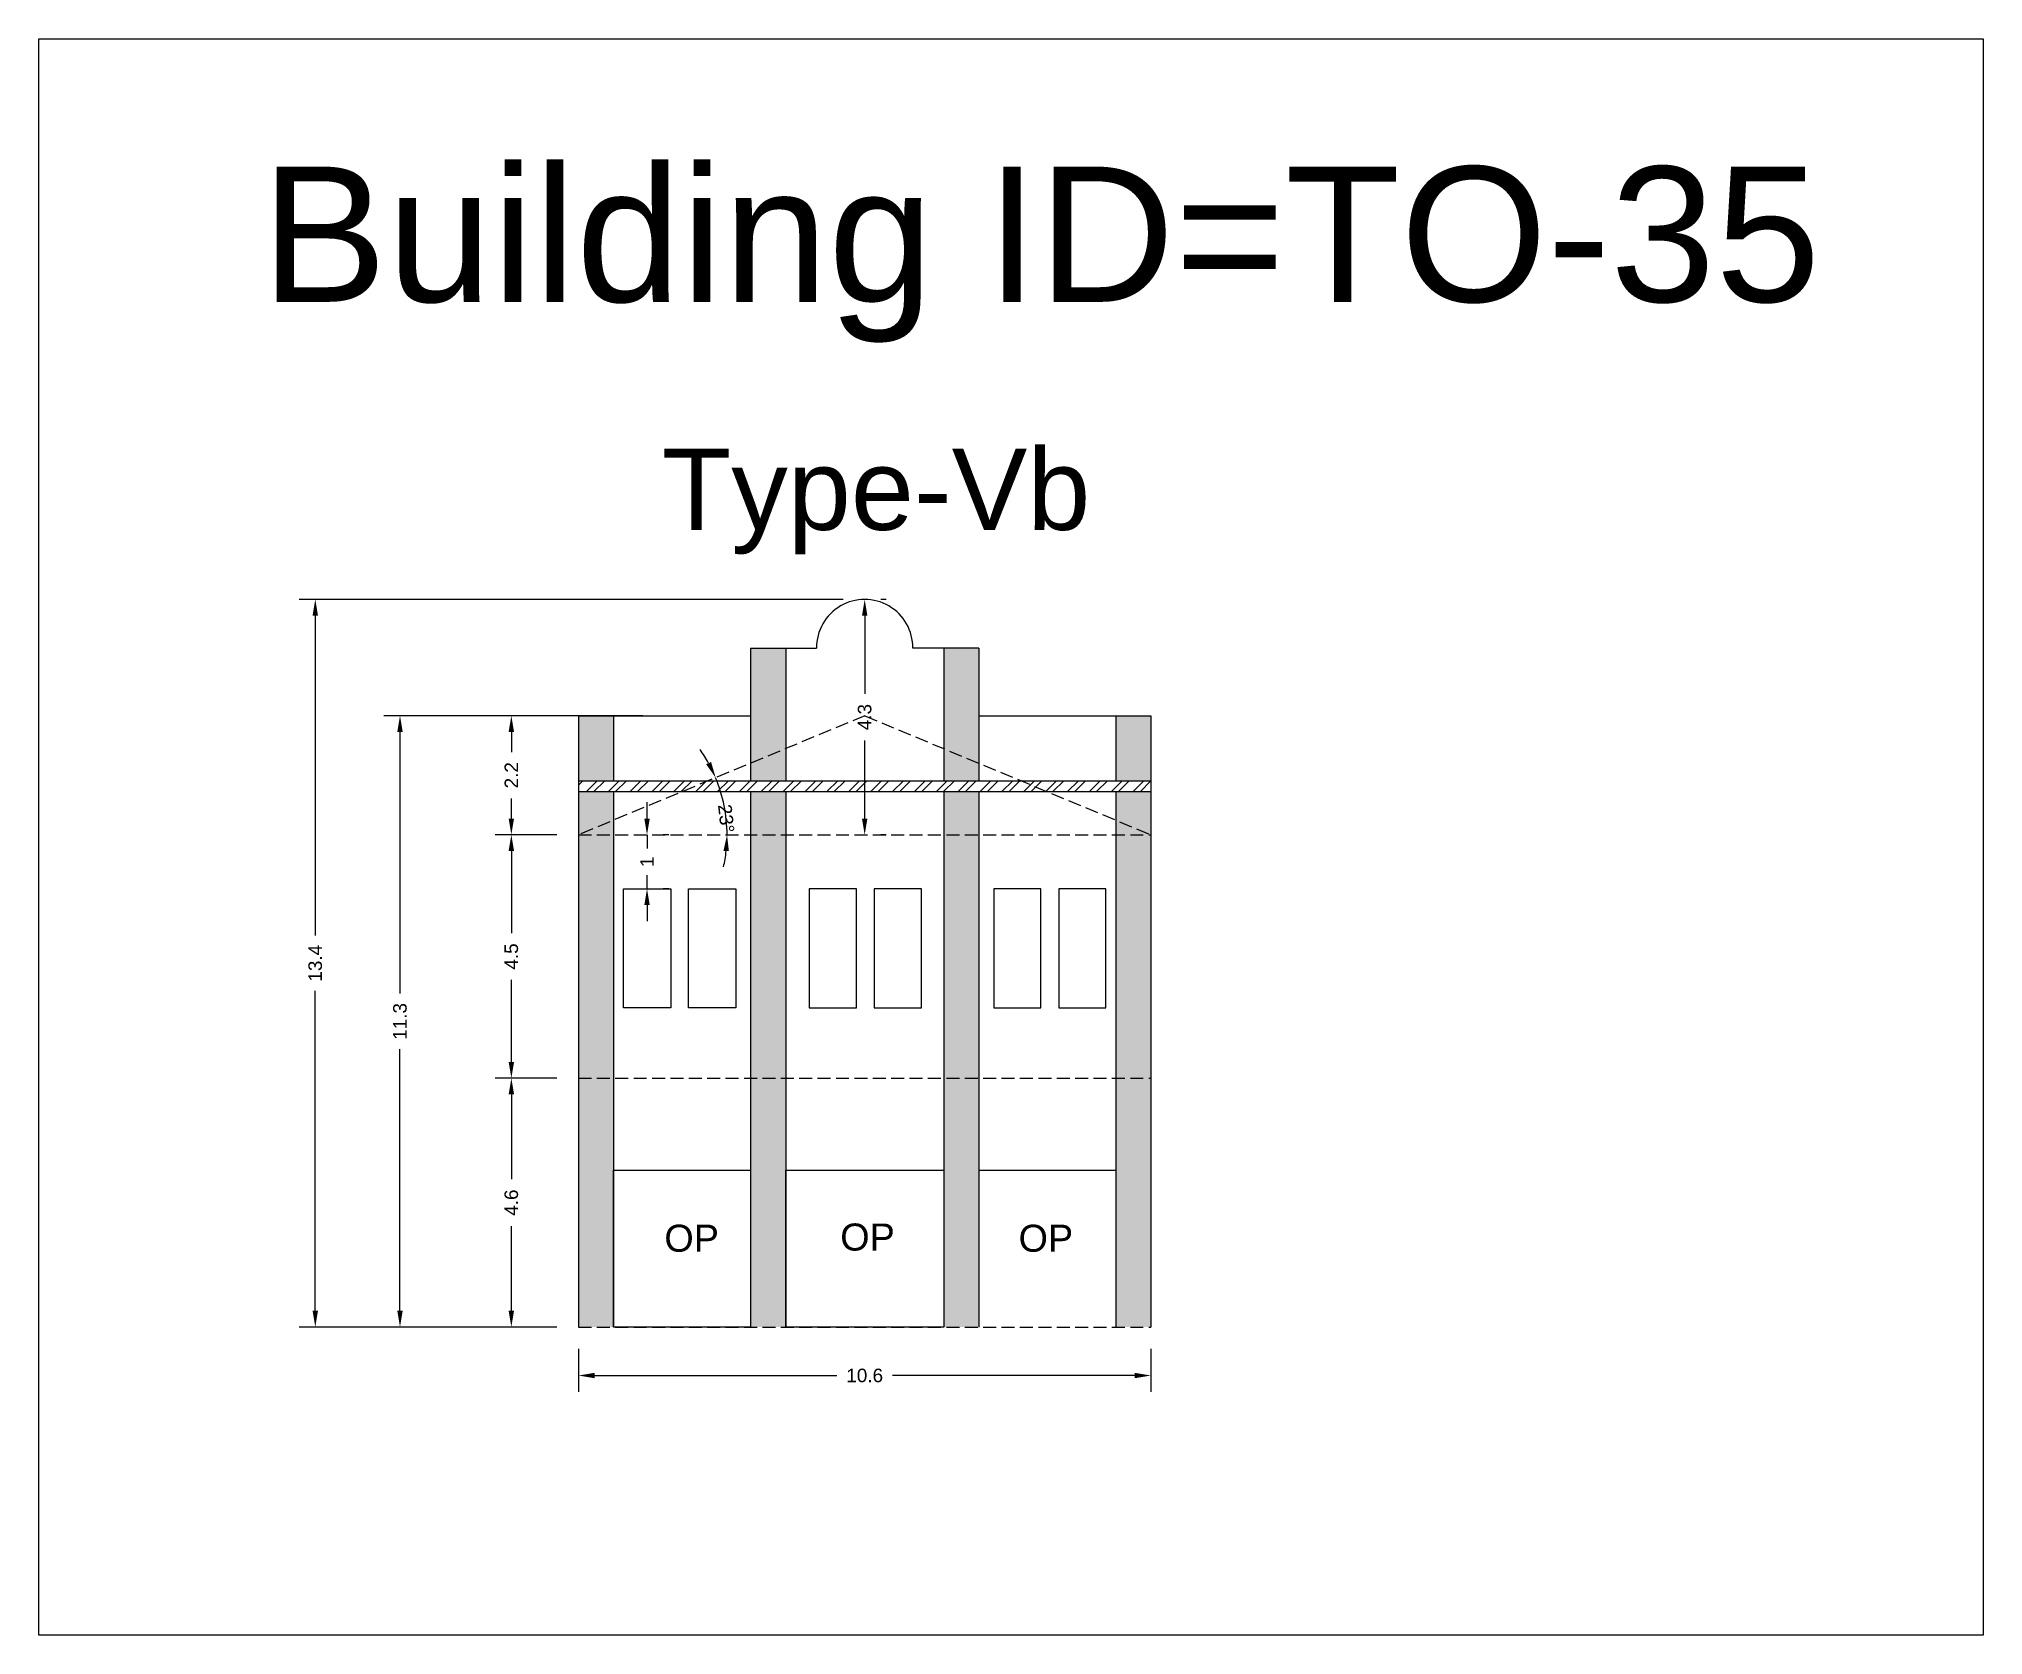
# Model space of a CAD drawing. Header units: metres. Extents: x 3416649 to 3417130, y -6713042 to -6712690.
# Drawn here: x 3416819.69 to 3416855.63, y -6712856.94 to -6712827.43 of the extents above; entities that cross this region are included whole.
import ezdxf

# ---------------------------------------------------------------- set-up
doc = ezdxf.new("R2010")
doc.units = ezdxf.units.M
doc.linetypes.add('ACAD_ISO02W100', pattern=[15, 12, -3])
doc.layers.add('Dotted', color=7, linetype='ACAD_ISO02W100', plot=False)
doc.styles.get("Standard").update_dxf_attribs({"font": 'arial.ttf'})
doc.dimstyles.new('ISO-25', dxfattribs={"dimtxt": 0.25, "dimasz": 0.3, "dimexe": 0.3, "dimexo": 0.4, "dimgap": 0.2, "dimtad": 0, "dimdec": 1, "dimdsep": 46, "dimtxsty": 'Standard', "dimcen": 2.5, "dimadec": 0, "dimazin": 0, "dimtfac": 1, "dimtdec": 1, "dimtmove": 0, "dimatfit": 3, "dimfxl": 1, "dimarcsym": 0})

# ---------------------------------------------------------------- blocks, each defined once
blk = doc.blocks.new('*D272')
at = {"color": 0, "lineweight": -2, "transparency": 16777216}
for start, end in [(28.844, 35.1066), (0, 22.5814), (347.4748, 353.7374)]:
    blk.add_arc((3416829.668, -6712842.147), 2.746, start, end, dxfattribs=at)
at = {"color": 0, "transparency": 16777216}
for points in [[(3416832.119, -6712840.801), (3416832.028, -6712840.844), (3416832.204, -6712841.093)], [(3416832.348, -6712842.444), (3416832.448, -6712842.449), (3416832.414, -6712842.147)]]:
    blk.add_solid(points, dxfattribs=at)
at = {"layer": 'Defpoints', "color": 0, "transparency": 16777216}
for p in [(3416834.958, -6712839.947), (3416832.32, -6712841.434), (3416829.668, -6712842.147), (3416829.668, -6712842.147), (3416840.248, -6712842.147)]:
    blk.add_point(p, dxfattribs=at)
at = {"color": 0, "transparency": 16777216, "insert": (3416832.397, -6712841.845), "char_height": 0.25, "attachment_point": 5, "rotation": 276.3206}
blk.add_mtext('23°', dxfattribs=at)
blk = doc.blocks.new('*D273')
at = {"color": 0, "lineweight": -2, "transparency": 16777216}
for p, q in [((3416829.268, -6712846.647), (3416828.127, -6712846.647)), ((3416828.427, -6712846.947), (3416828.427, -6712848.514)), ((3416828.427, -6712850.947), (3416828.427, -6712849.38)), ((3416829.268, -6712851.247), (3416828.127, -6712851.247))]:
    blk.add_line(p, q, dxfattribs=at)
at = {"color": 0, "transparency": 16777216}
for points in [[(3416828.377, -6712846.947), (3416828.477, -6712846.947), (3416828.427, -6712846.647)], [(3416828.377, -6712850.947), (3416828.477, -6712850.947), (3416828.427, -6712851.247)]]:
    blk.add_solid(points, dxfattribs=at)
at = {"layer": 'Defpoints', "color": 0, "transparency": 16777216}
for p in [(3416828.427, -6712846.647), (3416829.668, -6712846.647), (3416829.668, -6712851.247)]:
    blk.add_point(p, dxfattribs=at)
at = {"color": 0, "transparency": 16777216, "insert": (3416828.427, -6712848.947), "char_height": 0.25, "attachment_point": 5, "rotation": 90}
blk.add_mtext('4.6', dxfattribs=at)
blk = doc.blocks.new('*D274')
at = {"color": 0, "lineweight": -2, "transparency": 16777216}
for p, q in [((3416829.268, -6712842.147), (3416828.127, -6712842.147)), ((3416828.427, -6712842.447), (3416828.427, -6712843.963)), ((3416828.427, -6712846.347), (3416828.427, -6712844.831)), ((3416829.268, -6712846.647), (3416828.127, -6712846.647))]:
    blk.add_line(p, q, dxfattribs=at)
at = {"color": 0, "transparency": 16777216}
for points in [[(3416828.377, -6712842.447), (3416828.477, -6712842.447), (3416828.427, -6712842.147)], [(3416828.377, -6712846.347), (3416828.477, -6712846.347), (3416828.427, -6712846.647)]]:
    blk.add_solid(points, dxfattribs=at)
at = {"layer": 'Defpoints', "color": 0, "transparency": 16777216}
for p in [(3416828.427, -6712842.147), (3416829.668, -6712842.147), (3416829.668, -6712846.647)]:
    blk.add_point(p, dxfattribs=at)
at = {"color": 0, "transparency": 16777216, "insert": (3416828.427, -6712844.397), "char_height": 0.25, "attachment_point": 5, "rotation": 90}
blk.add_mtext('4.5', dxfattribs=at)
blk = doc.blocks.new('*D275')
at = {"color": 0, "lineweight": -2, "transparency": 16777216}
for p, q in [((3416829.268, -6712839.947), (3416828.127, -6712839.947)), ((3416828.427, -6712840.247), (3416828.427, -6712840.619)), ((3416828.427, -6712841.847), (3416828.427, -6712841.475)), ((3416829.268, -6712842.147), (3416828.127, -6712842.147))]:
    blk.add_line(p, q, dxfattribs=at)
at = {"color": 0, "transparency": 16777216}
for points in [[(3416828.377, -6712840.247), (3416828.477, -6712840.247), (3416828.427, -6712839.947)], [(3416828.377, -6712841.847), (3416828.477, -6712841.847), (3416828.427, -6712842.147)]]:
    blk.add_solid(points, dxfattribs=at)
at = {"layer": 'Defpoints', "color": 0, "transparency": 16777216}
for p in [(3416828.427, -6712839.947), (3416829.668, -6712839.947), (3416829.668, -6712842.147)]:
    blk.add_point(p, dxfattribs=at)
at = {"color": 0, "transparency": 16777216, "insert": (3416828.427, -6712841.047), "char_height": 0.25, "attachment_point": 5, "rotation": 90}
blk.add_mtext('2.2', dxfattribs=at)
blk = doc.blocks.new('*D276')
at = {"color": 0, "lineweight": -2, "transparency": 16777216}
for p, q in [((3416830.935, -6712841.847), (3416830.935, -6712841.547)), ((3416830.935, -6712842.147), (3416830.935, -6712842.401)), ((3416831.335, -6712842.147), (3416831.235, -6712842.147)), ((3416830.935, -6712843.147), (3416830.935, -6712842.893)), ((3416831.335, -6712843.147), (3416831.235, -6712843.147)), ((3416830.935, -6712843.447), (3416830.935, -6712843.747))]:
    blk.add_line(p, q, dxfattribs=at)
at = {"color": 0, "transparency": 16777216}
for points in [[(3416830.885, -6712841.847), (3416830.985, -6712841.847), (3416830.935, -6712842.147)], [(3416830.885, -6712843.447), (3416830.985, -6712843.447), (3416830.935, -6712843.147)]]:
    blk.add_solid(points, dxfattribs=at)
at = {"layer": 'Defpoints', "color": 0, "transparency": 16777216}
for p in [(3416830.935, -6712842.147), (3416830.935, -6712842.147), (3416830.935, -6712843.147)]:
    blk.add_point(p, dxfattribs=at)
at = {"color": 0, "transparency": 16777216, "insert": (3416830.935, -6712842.647), "char_height": 0.25, "attachment_point": 5, "rotation": 90}
blk.add_mtext('1', dxfattribs=at)
blk = doc.blocks.new('*D277')
at = {"color": 0, "lineweight": -2, "transparency": 16777216}
for p, q in [((3416829.668, -6712851.647), (3416829.668, -6712852.443)), ((3416840.248, -6712851.647), (3416840.248, -6712852.443)), ((3416829.968, -6712852.143), (3416834.445, -6712852.143)), ((3416839.948, -6712852.143), (3416835.471, -6712852.143))]:
    blk.add_line(p, q, dxfattribs=at)
at = {"color": 0, "transparency": 16777216}
for points in [[(3416829.968, -6712852.093), (3416829.968, -6712852.193), (3416829.668, -6712852.143)], [(3416839.948, -6712852.093), (3416839.948, -6712852.193), (3416840.248, -6712852.143)]]:
    blk.add_solid(points, dxfattribs=at)
at = {"layer": 'Defpoints', "color": 0, "transparency": 16777216}
for p in [(3416829.668, -6712851.247), (3416840.248, -6712851.247), (3416840.248, -6712852.143)]:
    blk.add_point(p, dxfattribs=at)
at = {"color": 0, "transparency": 16777216, "insert": (3416834.958, -6712852.143), "char_height": 0.25, "attachment_point": 5}
blk.add_mtext('10.6', dxfattribs=at)
blk = doc.blocks.new('*D278')
at = {"color": 0, "lineweight": -2, "transparency": 16777216}
for p, q in [((3416834.958, -6712838.097), (3416834.958, -6712839.539)), ((3416835.358, -6712837.797), (3416835.258, -6712837.797)), ((3416834.958, -6712841.847), (3416834.958, -6712840.405)), ((3416835.358, -6712842.147), (3416835.258, -6712842.147))]:
    blk.add_line(p, q, dxfattribs=at)
at = {"color": 0, "transparency": 16777216}
for points in [[(3416834.908, -6712838.097), (3416835.008, -6712838.097), (3416834.958, -6712837.797)], [(3416834.908, -6712841.847), (3416835.008, -6712841.847), (3416834.958, -6712842.147)]]:
    blk.add_solid(points, dxfattribs=at)
at = {"layer": 'Defpoints', "color": 0, "transparency": 16777216}
for p in [(3416834.958, -6712837.797), (3416834.958, -6712837.797), (3416834.958, -6712842.147)]:
    blk.add_point(p, dxfattribs=at)
at = {"color": 0, "transparency": 16777216, "insert": (3416834.958, -6712839.972), "char_height": 0.25, "attachment_point": 5, "rotation": 90}
blk.add_mtext('4.3', dxfattribs=at)
blk = doc.blocks.new('*D279')
at = {"color": 0, "lineweight": -2, "transparency": 16777216}
for p, q in [((3416830.858, -6712839.947), (3416826.069, -6712839.947)), ((3416826.369, -6712840.247), (3416826.369, -6712845.084)), ((3416826.369, -6712850.947), (3416826.369, -6712846.11)), ((3416829.268, -6712851.247), (3416826.069, -6712851.247))]:
    blk.add_line(p, q, dxfattribs=at)
at = {"color": 0, "transparency": 16777216}
for points in [[(3416826.319, -6712840.247), (3416826.419, -6712840.247), (3416826.369, -6712839.947)], [(3416826.319, -6712850.947), (3416826.419, -6712850.947), (3416826.369, -6712851.247)]]:
    blk.add_solid(points, dxfattribs=at)
at = {"layer": 'Defpoints', "color": 0, "transparency": 16777216}
for p in [(3416826.369, -6712839.947), (3416831.258, -6712839.947), (3416829.668, -6712851.247)]:
    blk.add_point(p, dxfattribs=at)
at = {"color": 0, "transparency": 16777216, "insert": (3416826.369, -6712845.597), "char_height": 0.25, "attachment_point": 5, "rotation": 90}
blk.add_mtext('11.3', dxfattribs=at)
blk = doc.blocks.new('*D280')
at = {"color": 0, "lineweight": -2, "transparency": 16777216}
for p, q in [((3416834.558, -6712837.797), (3416824.503, -6712837.797)), ((3416824.803, -6712838.097), (3416824.803, -6712844.01)), ((3416824.803, -6712850.947), (3416824.803, -6712845.034)), ((3416829.268, -6712851.247), (3416824.503, -6712851.247))]:
    blk.add_line(p, q, dxfattribs=at)
at = {"color": 0, "transparency": 16777216}
for points in [[(3416824.753, -6712838.097), (3416824.853, -6712838.097), (3416824.803, -6712837.797)], [(3416824.753, -6712850.947), (3416824.853, -6712850.947), (3416824.803, -6712851.247)]]:
    blk.add_solid(points, dxfattribs=at)
at = {"layer": 'Defpoints', "color": 0, "transparency": 16777216}
for p in [(3416824.803, -6712837.797), (3416834.958, -6712837.797), (3416829.668, -6712851.247)]:
    blk.add_point(p, dxfattribs=at)
at = {"color": 0, "transparency": 16777216, "insert": (3416824.803, -6712844.522), "char_height": 0.25, "attachment_point": 5, "rotation": 90}
blk.add_mtext('13.4', dxfattribs=at)

msp = doc.modelspace()

# ---------------------------------------------------------------- hatches: boundary and pattern name
h = msp.add_hatch(color=256)
h.dxf.hatch_style = 1
h.paths.add_polyline_path([(3416830.318, -6712842.147), (3416829.668, -6712842.147), (3416829.668, -6712846.647), (3416830.318, -6712846.647)])
h.paths.add_polyline_path([(3416830.318, -6712841.877), (3416829.668, -6712842.147), (3416830.318, -6712842.147)])
h.paths.add_polyline_path([(3416830.318, -6712846.647), (3416829.668, -6712846.647), (3416829.668, -6712851.247), (3416830.318, -6712851.247)])
h.paths.add_polyline_path([(3416833.498, -6712846.647), (3416832.848, -6712846.647), (3416832.848, -6712851.247), (3416833.498, -6712851.247)])
h.paths.add_polyline_path([(3416833.498, -6712842.147), (3416832.848, -6712842.147), (3416832.848, -6712846.647), (3416833.498, -6712846.647)])
h.paths.add_polyline_path([(3416833.498, -6712838.697), (3416832.848, -6712838.697), (3416832.848, -6712840.824), (3416833.498, -6712840.554)])
h.paths.add_polyline_path([(3416837.068, -6712838.697), (3416836.418, -6712838.697), (3416836.418, -6712840.554), (3416837.068, -6712840.824)])
h.paths.add_polyline_path([(3416837.068, -6712842.147), (3416836.418, -6712842.147), (3416836.418, -6712846.647), (3416837.068, -6712846.647)])
h.paths.add_polyline_path([(3416837.068, -6712846.647), (3416836.418, -6712846.647), (3416836.418, -6712851.247), (3416837.068, -6712851.247)])
h.paths.add_polyline_path([(3416840.248, -6712846.647), (3416839.598, -6712846.647), (3416839.598, -6712851.247), (3416840.248, -6712851.247)])
h.paths.add_polyline_path([(3416840.248, -6712842.147), (3416839.598, -6712842.147), (3416839.598, -6712846.647), (3416840.248, -6712846.647)])
h.paths.add_polyline_path([(3416839.598, -6712841.877), (3416839.598, -6712842.147), (3416840.248, -6712842.147)], flags=17)
h.paths.add_polyline_path([(3416837.068, -6712841.347), (3416836.418, -6712841.347), (3416836.418, -6712842.147), (3416837.068, -6712842.147)])
h.paths.add_polyline_path([(3416836.418, -6712841.147), (3416837.068, -6712841.147), (3416837.068, -6712840.824), (3416836.418, -6712840.554)])
h.paths.add_polyline_path([(3416840.248, -6712841.347), (3416839.598, -6712841.347), (3416839.598, -6712841.877), (3416840.248, -6712842.147)])
h.paths.add_polyline_path([(3416839.598, -6712841.147), (3416840.248, -6712841.147), (3416840.248, -6712839.947), (3416839.598, -6712839.947)])
h.paths.add_polyline_path([(3416832.848, -6712841.147), (3416833.498, -6712841.147), (3416833.498, -6712840.554), (3416832.848, -6712840.824)])
h.paths.add_polyline_path([(3416833.498, -6712841.347), (3416832.848, -6712841.347), (3416832.848, -6712842.147), (3416833.498, -6712842.147)])
h = msp.add_hatch(color=256)
h.dxf.hatch_style = 1
h.paths.add_polyline_path([(3416829.668, -6712841.147), (3416830.318, -6712841.147), (3416830.318, -6712839.947), (3416829.668, -6712839.947)])
h.paths.add_polyline_path([(3416830.318, -6712841.347), (3416829.668, -6712841.347), (3416829.668, -6712842.147), (3416830.318, -6712841.877)])
h = msp.add_hatch()
h.set_pattern_fill('ANSI32', color=256, scale=0.03)
h.set_pattern_definition([(45, (-88.99324, 0), (-0.202055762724, 0.202055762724), []), (45, (-88.85854, 0), (-0.202055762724, 0.202055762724), [])])
h.paths.add_polyline_path([(3416837.844, -6712841.147), (3416832.073, -6712841.147), (3416831.592, -6712841.347), (3416838.325, -6712841.347)])
h.paths.add_polyline_path([(3416840.248, -6712841.147), (3416837.844, -6712841.147), (3416838.325, -6712841.347), (3416840.248, -6712841.347)])
h.paths.add_polyline_path([(3416832.073, -6712841.147), (3416829.668, -6712841.147), (3416829.668, -6712841.347), (3416831.592, -6712841.347)])

# ---------------------------------------------------------------- linework, layer by layer
for points in [[(3416819.694, -6712827.435), (3416855.63, -6712827.435), (3416855.63, -6712856.942), (3416819.694, -6712856.942)], [(3416830.499, -6712843.147), (3416831.372, -6712843.147), (3416831.372, -6712845.347), (3416830.499, -6712845.347)], [(3416831.7, -6712843.147), (3416832.574, -6712843.147), (3416832.574, -6712845.347), (3416831.7, -6712845.347)], [(3416834.804, -6712843.147), (3416833.931, -6712843.147), (3416833.931, -6712845.347), (3416834.804, -6712845.347)], [(3416836.006, -6712843.147), (3416835.132, -6712843.147), (3416835.132, -6712845.347), (3416836.006, -6712845.347)], [(3416838.216, -6712843.147), (3416837.343, -6712843.147), (3416837.343, -6712845.347), (3416838.216, -6712845.347)], [(3416839.418, -6712843.147), (3416838.544, -6712843.147), (3416838.544, -6712845.347), (3416839.418, -6712845.347)], [(3416830.318, -6712848.347), (3416832.848, -6712848.347), (3416832.848, -6712851.247), (3416830.318, -6712851.247)], [(3416833.498, -6712848.347), (3416836.418, -6712848.347), (3416836.418, -6712851.247), (3416833.498, -6712851.247)]]:
    msp.add_lwpolyline(points, close=True)
for points in [[(3416832.848, -6712838.697), (3416832.848, -6712841.147)], [(3416832.848, -6712838.697), (3416834.068, -6712838.697)], [(3416833.498, -6712838.697), (3416833.498, -6712841.147)], [(3416837.068, -6712838.697), (3416835.848, -6712838.697)], [(3416836.418, -6712838.697), (3416836.418, -6712841.147)], [(3416837.068, -6712838.697), (3416837.068, -6712841.147)], [(3416829.668, -6712839.947), (3416832.848, -6712839.947)], [(3416829.668, -6712839.947), (3416829.668, -6712851.247)], [(3416830.318, -6712839.947), (3416830.318, -6712841.147)], [(3416837.068, -6712839.947), (3416840.248, -6712839.947)], [(3416839.598, -6712839.947), (3416839.598, -6712841.147)], [(3416840.248, -6712839.947), (3416840.248, -6712851.247)], [(3416829.668, -6712841.147), (3416840.248, -6712841.147)], [(3416829.668, -6712841.347), (3416840.248, -6712841.347)], [(3416830.318, -6712841.347), (3416830.318, -6712851.247)], [(3416832.848, -6712841.347), (3416832.848, -6712851.247)], [(3416833.498, -6712841.347), (3416833.498, -6712851.247)], [(3416836.418, -6712841.347), (3416836.418, -6712851.247)], [(3416837.068, -6712841.347), (3416837.068, -6712851.247)], [(3416839.598, -6712841.347), (3416839.598, -6712851.247)], [(3416830.318, -6712848.347), (3416832.848, -6712848.347)], [(3416833.498, -6712848.347), (3416836.418, -6712848.347)], [(3416837.068, -6712848.347), (3416839.598, -6712848.347)]]:
    msp.add_lwpolyline(points)
msp.add_arc((3416834.958, -6712838.687), 0.89, 359.3598, 180.6402)
at = {"layer": 'Dotted', "ltscale": 0.02}
for points in [[(3416834.958, -6712839.947), (3416829.668, -6712842.147)], [(3416834.958, -6712839.947), (3416840.248, -6712842.147)], [(3416829.668, -6712842.147), (3416840.248, -6712842.147)], [(3416829.668, -6712846.647), (3416840.248, -6712846.647)], [(3416829.668, -6712851.247), (3416840.248, -6712851.247)]]:
    msp.add_lwpolyline(points, dxfattribs=at)

# ---------------------------------------------------------------- texts
at = {"attachment_point": 1}
for s, width, heights, insert, char_height in [('Building ID=TO-35', 67.86454, [0.517], (3416823.8, -6712829.796), 2.5), ('Type-Vb', 9.99112, [0.517], (3416831.21, -6712835.011), 1.5), ('OP', 67.86454, [0], (3416831.255, -6712849.355), 0.5), ('OP', 67.86454, [0], (3416834.506, -6712849.333), 0.5), ('OP', 67.86454, [0], (3416837.802, -6712849.355), 0.5)]:
    msp.add_mtext_dynamic_manual_height_columns(s, width=width, gutter_width=12.5, heights=heights, dxfattribs=dict(at, insert=insert, char_height=char_height))

# ---------------------------------------------------------------- dimensions: what is measured, and where the dimension line sits
for base, p1, p2, picture, middle in [((3416824.803378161, -6712837.796986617), (3416829.668140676, -6712851.246986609), (3416834.958157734, -6712837.796986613), '*D280', (3416824.803378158, -6712844.521986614)), ((3416834.958157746, -6712837.796986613), (3416834.958140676, -6712842.146986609), (3416834.958140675, -6712837.79698661), '*D278', (3416834.958157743, -6712839.971986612)), ((3416826.369, -6712839.947), (3416829.668, -6712851.247), (3416831.258, -6712839.947), '*D279', (3416826.369, -6712845.597)), ((3416828.427, -6712839.947), (3416829.668, -6712842.147), (3416829.668, -6712839.947), '*D275', (3416828.427, -6712841.047)), ((3416830.935, -6712842.147), (3416830.935, -6712843.147), (3416830.935, -6712842.147), '*D276', (3416830.935, -6712842.647)), ((3416828.427, -6712842.147), (3416829.668, -6712846.647), (3416829.668, -6712842.147), '*D274', (3416828.427, -6712844.397)), ((3416828.427, -6712846.647), (3416829.668, -6712851.247), (3416829.668, -6712846.647), '*D273', (3416828.427, -6712848.947))]:
    dim = msp.add_linear_dim(base=base, p1=p1, p2=p2, angle=90, dimstyle='ISO-25')
    dim.commit()
    dim.dimension.update_dxf_attribs({"geometry": picture, "text_midpoint": middle})
dim = msp.add_angular_dim_2l(base=(3416832.32, -6712841.434), line1=((3416829.668, -6712842.147), (3416840.248, -6712842.147)), line2=((3416834.958, -6712839.947), (3416829.668, -6712842.147)), dimstyle='ISO-25')
dim.commit()
dim.dimension.update_dxf_attribs({"geometry": '*D272', "text_midpoint": (3416832.397, -6712841.845), "dimtype": 162})
dim = msp.add_linear_dim(base=(3416840.248, -6712852.143), p1=(3416829.668, -6712851.247), p2=(3416840.248, -6712851.247), dimstyle='ISO-25')
dim.commit()
dim.dimension.update_dxf_attribs({"geometry": '*D277', "text_midpoint": (3416834.958, -6712852.143)})

doc.saveas('drawing.dxf')
